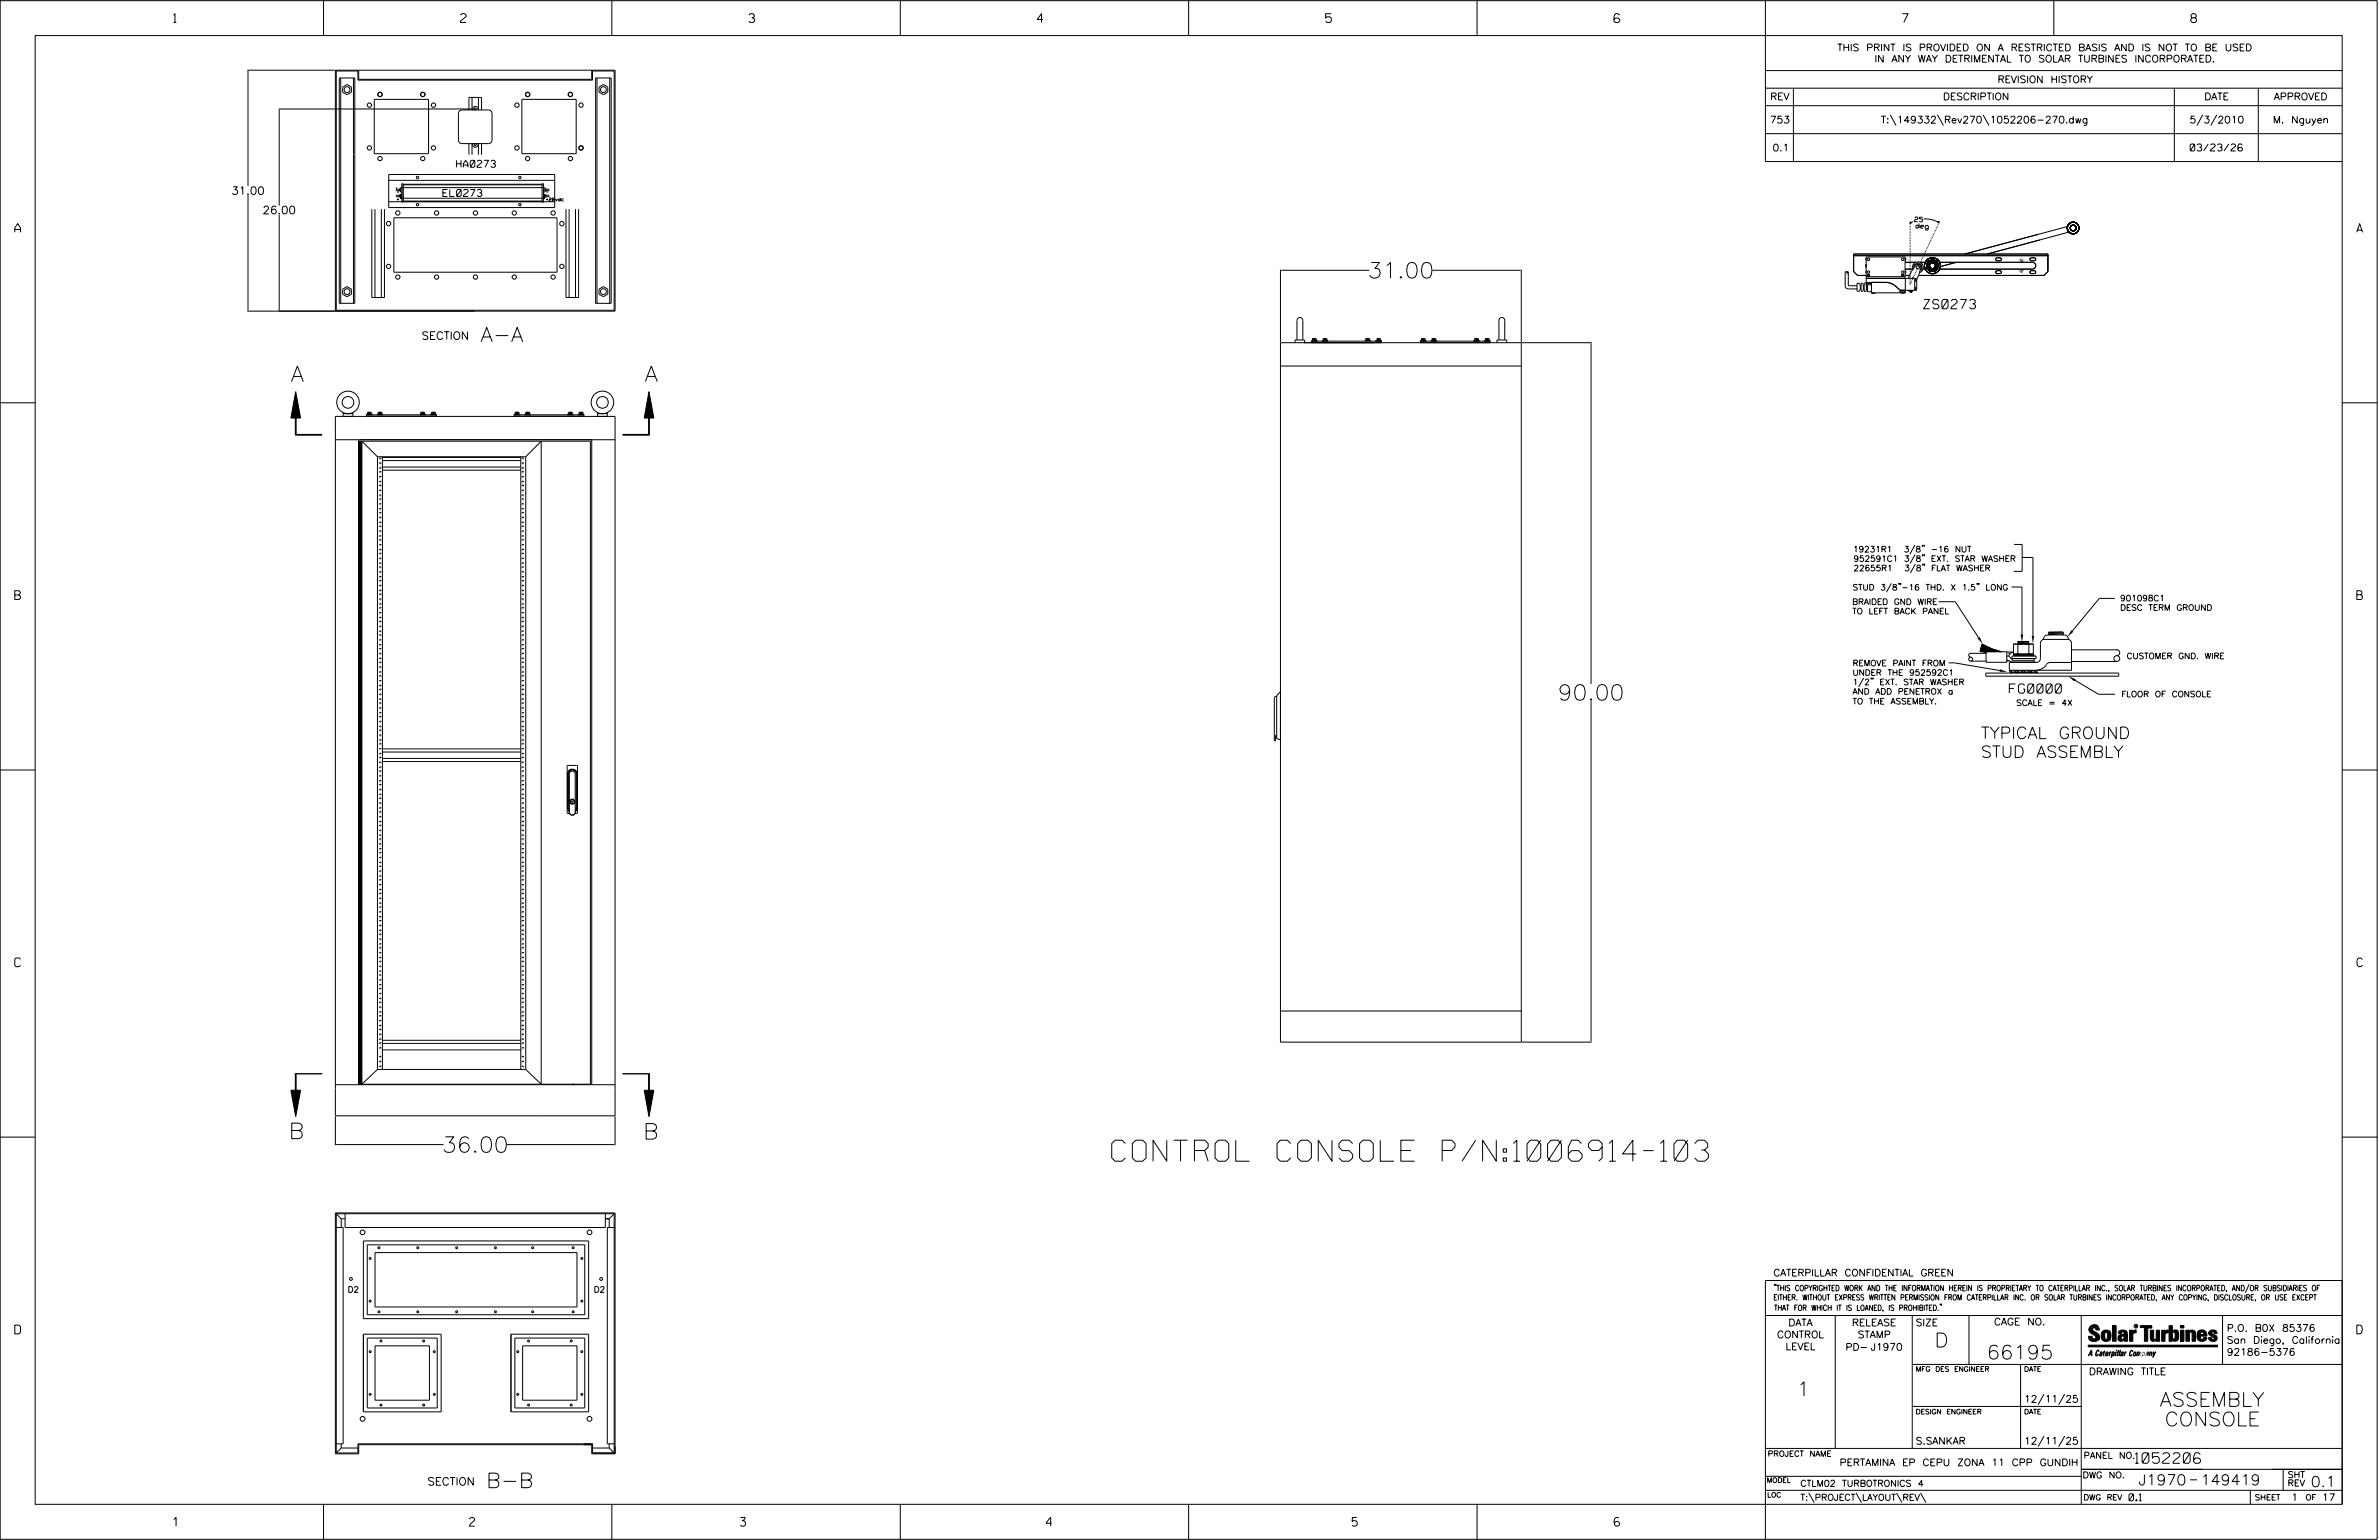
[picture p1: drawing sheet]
<svg xmlns="http://www.w3.org/2000/svg" width="864mm" height="559mm" viewBox="0 0 864 559" stroke-linecap="round" stroke-linejoin="round" font-family="sans-serif">
<defs><g id="words">
<text font-size="7.6" x="403.6" y="421.4">CONTROL CONSOLE P/N:1006914-103</text>
<g font-size="5.6">
<text x="496.4" y="100.9">31.00</text>
<text x="105.5" y="138.5">A</text>
<text x="234" y="138.5">A</text>
<text x="565.5" y="254.1">90.00</text>
<text x="104.8" y="413.2">B</text>
<text x="233.5" y="413.3">B</text>
<text x="160.4" y="418.2">36.00</text>
</g>
<g font-size="5.3">
<text x="174.4" y="124.1">A-A</text>
<text x="176.5" y="539.8">B-B</text>
</g>
<g font-size="5.1">
<text x="702.3" y="488.8">D</text>
<text x="721.2" y="493.2">66195</text>
<text x="652.2" y="506.5">1</text>
<text x="784" y="510.3">ASSEMBLY</text>
<text x="785.8" y="517.4">CONSOLE</text>
</g>
<g font-size="4.2">
<text x="719.1" y="268">TYPICAL GROUND</text>
<text x="719.1" y="274.9">STUD ASSEMBLY</text>
</g>
<g font-size="3.8">
<text x="775.1" y="531">1052206</text>
<text x="776.3" y="538.9">J1970</text>
<text x="798.8" y="538.9">149419</text>
<text x="838.8" y="539.5">0.1</text>
</g>
<g font-size="3.4">
<text x="698.3" y="112.1">ZS0273</text>
<text x="729.4" y="251.5">FG0000</text>
</g>
<g font-size="3.2">
<text x="63" y="8.2">1</text>
<text x="167.2" y="8.2">2</text>
<text x="271.8" y="8.2">3</text>
<text x="376.5" y="8.2">4</text>
<text x="481.2" y="8.2">5</text>
<text x="690.6" y="8.2">7</text>
<text x="795.3" y="8.2">8</text>
<text x="5.4" y="84.3">A</text>
<text x="855.5" y="84.3">A</text>
<text x="5.4" y="217.5">B</text>
<text x="855.6" y="217.5">B</text>
<text x="5.4" y="350.8">C</text>
<text x="855.6" y="350.8">C</text>
<text x="5.4" y="484">D</text>
<text x="855.6" y="484">D</text>
<text x="62.8" y="553.8">1</text>
<text x="170.4" y="553.8">2</text>
<text x="268.8" y="553.8">3</text>
<text x="379.8" y="553.8">4</text>
<text x="490.8" y="553.8">5</text>
<text x="585.9" y="553.8">6</text>
</g>
<g font-size="2.8">
<text x="84" y="70.6">31.00</text>
<text x="95.3" y="77.6">26.00</text>
<text x="153.1" y="123.2">SECTION</text>
<text x="155.2" y="539">SECTION</text>
</g>
<g font-size="2.5">
<text x="666.9" y="18.5">THIS PRINT IS PROVIDED ON A RESTRICTED BASIS AND IS NOT TO BE USED</text>
<text x="680.5" y="22.6">IN ANY WAY DETRIMENTAL TO SOLAR TURBINES INCORPORATED.</text>
<text x="725.1" y="30">REVISION HISTORY</text>
<text x="642.6" y="36.3">REV</text>
<text x="705.3" y="36.3">DESCRIPTION</text>
<text x="800.2" y="36.3">DATE</text>
<text x="825.4" y="36.3">APPROVED</text>
<text x="642.5" y="44.7">753</text>
<text x="682.8" y="44.7">T:\149332\Rev270\1052206-270.dwg</text>
<text x="794.8" y="44.7">5/3/2010</text>
<text x="825.1" y="44.7">M. Nguyen</text>
<text x="643.5" y="54.8">0.1</text>
<text x="795.1" y="54.8">03/23/26</text>
<text x="165.7" y="60.7">HA0273</text>
<text x="160.8" y="71.3">EL0273</text>
<text x="643.8" y="463">CATERPILLAR CONFIDENTIAL GREEN</text>
<text x="645.1" y="485.5">CONTROL</text>
<text x="649.2" y="481.1">DATA</text>
<text x="672.3" y="481.1">RELEASE</text>
<text x="674.4" y="485.5">STAMP</text>
<text x="695.4" y="481.1">SIZE</text>
<text x="723.8" y="480.8">CAGE NO.</text>
<text x="808.4" y="483.1">P.O. B0X 85376</text>
<text x="648.2" y="489.8">LEVEL</text>
<text x="669.9" y="490">PD- J1970</text>
<text x="808.4" y="487.5">San Diego, California</text>
<text x="808.4" y="491.8">92186-5376</text>
<text x="758.3" y="498.9">DRAWING TITLE</text>
<text x="734.8" y="508.9">12/11/25</text>
<text x="695.4" y="524.1">S.SANKAR</text>
<text x="734.8" y="524.1">12/11/25</text>
<text x="667.8" y="531.9">PERTAMINA EP CEPU ZONA 11 CPP GUNDIH</text>
<text x="772.8" y="544.6">0.1</text>
<text x="831.8" y="544.6">1</text>
<text x="842.9" y="544.6">17</text>
</g>
<g font-size="2.3">
<text x="756.4" y="529.2">PANEL NO.</text>
<text x="653.5" y="539.4">CTLM02 TURBOTRONICS 4</text>
<text x="756" y="536.3">DWG NO.</text>
<text x="830.4" y="539.3">REV</text>
<text x="830.4" y="536.2">SHT</text>
<text x="653.5" y="544.5">T:\PROJECT\LAYOUT\REV\</text>
</g>
<g font-size="2.1">
<text x="672.7" y="200.3">19231R1</text>
<text x="672.8" y="203.8">952591C1 3/8&quot; EXT. STAR WASHER</text>
<text x="691.3" y="200.3">3/8&quot; -16 NUT</text>
<text x="672.8" y="207.2">22655R1</text>
<text x="688.7" y="207.2">3/8&quot; FLAT WASHER</text>
<text x="672.5" y="214.2">STUD 3/8&quot;-16 THD. X 1.5&quot; LONG</text>
<text x="672.4" y="219.4">BRAIDED GND WIRE</text>
<text x="769.6" y="221.5">DESC TERM GROUND</text>
<text x="769.6" y="218.1">901098C1</text>
<text x="672.4" y="222.8">TO LEFT BACK PANEL</text>
<text x="772" y="239.1">CUSTOMER GND. WIRE</text>
<text x="672.5" y="241.7">REMOVE PAINT FROM</text>
<text x="672.5" y="245.1">UNDER THE 952592C1</text>
<text x="672.5" y="248.5">1/2&quot; EXT. STAR WASHER</text>
<text x="672.5" y="251.9">AND ADD PENETROX a</text>
<text x="672.5" y="255.5">TO THE ASSEMBLY.</text>
<text x="731.9" y="256.1">SCALE = 4X</text>
<text x="770.1" y="252.9">FLOOR OF CONSOLE</text>
<text x="126.2" y="468.9">D2</text>
<text x="215.5" y="468.9">D2</text>
</g>
<g font-size="2">
<text x="643.8" y="468.4">&quot;THIS COPYRIGHTED WORK AND THE INFORMATION HEREIN IS PROPRIETARY TO CATERPILLAR INC., SOLAR TURBINES INCORPORATED, AND/OR SUBSIDIARIES OF</text>
<text x="643.8" y="471.8">EITHER. WITHOUT EXPRESS WRITTEN PERMISSION FROM CATERPILLAR INC. OR SOLAR TURBINES INCORPORATED, ANY COPYING, DISCLOSURE, OR USE EXCEPT</text>
<text x="644" y="475.6">THAT FOR WHICH IT IS LOANED, IS PROHIBITED.&quot;</text>
<text x="641.7" y="528.5">PROJECT NAME</text>
<text x="756.3" y="544.3">DWG REV</text>
<text x="818.5" y="544.3">SHEET</text>
<text x="836.9" y="544.3">OF</text>
</g>
<g font-size="1.8">
<text x="695.4" y="497.6">MFG DES ENGINEER</text>
<text x="734.8" y="497.6">DATE</text>
<text x="695.4" y="513.1">DESIGN ENGINEER</text>
<text x="734.8" y="513.1">DATE</text>
<text x="641.3" y="538">MODEL</text>
<text x="641.5" y="543.3">LOC</text>
</g>
<g font-size="1.7">
<text x="695" y="80.4" transform="rotate(2 695 80.4)">2</text>
<text x="695.5" y="82.8" transform="rotate(2 695.5 82.8)">d e g</text>
<text x="696.7" y="80.5" transform="rotate(2 696.7 80.5)">5</text>
</g>
<g font-size="1.1">
<text x="144.1" y="70.2">-</text>
<text x="198.3" y="70.2">-</text>
<text x="144.1" y="73">+</text>
<text x="198.2" y="72.9">+28vdc</text>
</g>
<text font-size=".9" x="775.1" y="481.7">R</text>
</g></defs>
<g fill="none" stroke="#000" stroke-width=".36">
<path d="M.1 .2h862.8v558.4h-862.8zM12.8 12.9h837.4v533h-837.4zM117.4 .2v12.7M222.1 .2v12.7M326.8 .2v12.7M431.5 .2v12.7M536.2 .2v12.7M587.9 5.5l-.5-.5h-1l-.5 1v1.7l.5 .4h1l.6-.4v-.6l-.6-.5h-1l-.5 .5M640.9 .2v58.4h209.3M745.6 .2v12.7M89.8 25.5h31.7M90 25.8v41.7"/>
<path d="M101.1 39.5h71.2M101.4 39.8v34.8M122.1 25.8h7.8v3.3h85.2v-3.3h7.9v86.8h-100.9zM123.2 28.3h5.6v81.8h-5.6zM123.7 28.3v81.8M124.4 31.6l1.6-.9 1.6 .9v1.8l-1.6 1-1.6-1zM128.3 28.3v81.8M130.2 25.5v3.3h84.6v-3.3M133.1 28.8v.3M135.9 36.1h19.7v19.7h-19.7zM170.2 39.9v-4.6h4.6v4.6M171.3 35.3v4.6l.6-1.1 .6-.2 .6 .2 .6 1.1v-4.6"/>
<path d="M189.4 36.1h19.8v19.7h-19.8zM211.9 28.8v.3M216.2 28.3h5.7v81.8h-5.7zM216.7 28.3v81.8M217.5 31.6l1.5-.9 1.6 .9v1.8l-1.6 1-1.5-1zM221.3 28.3v81.8M640.9 25.6h209.3M640.9 32h209.3M640.9 38.3h209.3M651 32v26.6M789.3 32v26.6M819.8 32v26.6"/>
<path d="M166.8 40.3l.9-.4h9.6a1.33 1.33 0 0 1 1.3 1.3v9.6l-.4 1-.9 .3h-9.6l-.9-.3-.4-1v-9.6zM170.2 52.1v4M171.3 56.1v-4l.4 .9 .8 .4 .8-.4 .4-.9v4M174.8 52.1v4M640.9 48.5h209.3M686.2 41.7l2.1 3.8M703.3 41.7l2.2 3.8M719.9 41.7l2.1 3.8M799.6 41.7l-2.1 3.8M804.7 41.7l-2.2 3.8M90 70.8v41.8M101.4 77.9v34.7"/>
<path d="M135 75.9v32M136.1 75.9v32M138.4 75.9v32M139.6 75.9v32M141.1 63.3h60.3v12h-60.3zM141.1 73.2h60.3M141.1 65.4h60.3M143 79h59.2v19.8h-59.2zM143.9 68.6h1.1v.6h-1.1zM143.9 70.8h1.1v.6h-1.1zM143.9 67.9v.6M145 68.7l.3-.2-.3 .3"/>
<path d="M145 69l.3 .3M145 69.1l.3 .2M145 71.3l.3 .2-.3-.2M145.3 70.3v1.6h.5M145.3 70.8l-.3 .2M145.3 70.7l-.3 .2M145.8 66.7h.5v6.6h-.5zM145.8 68.1h-.5v1.6h.5M145.8 71.9h51.5M145.8 68.1h51.5M146.3 73.2h50.5M146.3 73h50.5"/>
<path d="M146.3 66.9h50.5M146.3 67.1h50.5M196.8 66.7h.5v6.6h-.5zM197.3 68.1h.5v1.6h-.5M197.8 70.3v1.6h-.5M197.8 68.5l.4 .3M197.8 70.7l.4 .3M198.2 68.6h1v.6h-1zM198.2 70.8h1v.6h-1zM198.2 69.1l-.4 .2M198.2 69l-.4 .3M198.2 71.3l-.4 .2 .4-.2"/>
<path d="M205.5 75.9v32M206.6 75.9v32M208.9 75.9v32M210 75.9v32M698.2 79.4a10.2 10.2 0 0 1 5.7 1.4M464.8 97.9v26.2M465.1 98.1h31.9M520 98.1h32M552.2 97.9v26.2M670.3 98.7l.1 .2M670.3 98.8l-.1-.2-.4 .1v5l.2 .7 .9 .4h3.3M670.9 98.8l.1 4.8 3.1 .1"/>
<path d="M672.9 92.8h70.5M677.4 95.8v1.2M677.4 98.4v.7M677.4 93.7v.7M677.4 99.9h-3.1l-1.4-1.4v-6.3h70.5v6.3l-1.4 1.4h-45.5M678 99.9h.6M678 99.7h.6M678.1 100h.3M690.4 99.9h.6M690.4 99.7h.6M690.5 100h.3M691.6 99.9h1.6"/>
<path d="M691.6 95.2h3.8M691.6 93.6l.3 .5-.3 .5M691.6 98.2l.3 .5-.3 .5M691.6 97.6h2.7M693.4 80.3v.3M693.4 80.9v.3M693.4 81.5v.2M693.4 82v.3M693.4 82.6v.3M693.4 83.1v.3M693.4 83.7v.3M693.4 84.3v.3"/>
<path d="M693.4 84.8v.3M693.4 85.4v.3M693.4 86v.3M693.4 86.5v.3M693.4 87.1v.3M693.4 87.7v.2M693.4 88.2v.3M693.4 88.8v.3M693.4 89.4v.2M693.4 89.9v.3M693.4 90.5v.3M693.4 91.1v.2"/>
<path d="M693.4 91.6v.3M693.4 92.2v.3M693.4 92.7v.3M693.4 93.3v.3M693.4 93.9v.3M693.4 94.4v.3M693.4 95v.3M693.4 95.6v.2M693.4 96.1v.3M693.4 96.7v.3M693.4 97.3v.2M693.4 97.8v.3"/>
<path d="M693.4 98.4v.3M693.4 99v.2M693.4 99.5v.3M693.5 80.6l.3 .4-.5 .1zM694.4 97.8a1.99 1.99 0 0 1 1.1-2.6 1.99 1.99 0 0 1 2.6 1.2 1.99 1.99 0 0 1-1.3 2.5M694.5 80.4l-1.2 .6M695 96.4h.1M695 99.8l-.1 .2M695.2 99.3l-.1 .3M695.5 96.3l-.4-.5-.2 .3-.2 .9h.2M695.5 98.8l-.2 .2M695.7 98.3l-.1 .2"/>
<path d="M695.9 97.8l-.1 .2M696.1 95.6h.1M696.2 97.3l-.1 .2M696.4 96.7l-.1 .3M696.5 96l.2-.5-.6-.1-.7 .2 .3 .5M696.5 99.9l.7-2.6a1.07 1.07 0 0 0-.6-1.2 1.07 1.07 0 0 0-1.3 .3l-1.5 2.2-1.1 2.4M696.5 99.9l-.7 1.5M696.7 96.2l-.2 .3M696.8 96.1l.2-.5 .5 .5 .3 .6h-.6M696.9 95.7l-.1 .3M696.9 98.3v.1M697 95.2h1.9"/>
<path d="M697.1 95.2l-.1 .3M697.3 97h.5v.3l-.5 .9-.2-.3M697.4 96.2h.1M697.4 94.7l-.1 .3M697.6 97.6h.1M697.6 94.2l-.1 .2M697.9 93.7l-.2 .2M698.1 93.2l-.1 .2M698.1 97.6h.8M698.3 92.7l-.1 .2M698.6 92.1l-.1 .3M698.8 91.7l-.1 .2"/>
<path d="M699.1 91.1l-.2 .3M699.3 90.6l-.1 .3M699.6 90.1l-.2 .2M699.8 89.6l-.1 .3M699.8 96.7l.1 .2M699.8 96.1v.3M699.9 96.4v.3M700 89.1l-.1 .3M700 97.2l.2 .2M700 95.6l-.1 .2M700 96.9l.1 .3M700 95.9l-.1 .2"/>
<path d="M700.3 88.6l-.1 .2M700.3 97.4l.2 .2M700.3 95.4l-.2 .2M700.4 97.6l.2 .2M700.4 95.2l-.2 .2M700.4 94.6a2.12 2.12 0 0 0-.9 2.4 2.12 2.12 0 0 0 2 1.5M700.4 94.6l.1 .4a1.71 1.71 0 0 0-.6 1.9 1.71 1.71 0 0 0 1.5 1.2l.1 .4M700.5 88.1l-.1 .2M700.7 97.8l.3 .1M700.7 95l-.2 .2M700.8 87.6l-.2 .2M700.8 98h.3"/>
<path d="M700.8 94.9l-.2 .1M701 87l-.1 .3M701.2 98h.3M701.2 94.9h-.2M701.2 86.5l-.1 .3M701.4 98.1h.2M701.4 94.7l-.3 .1M701.5 86l-.1 .3M701.5 94.3l-1.1 .3M701.5 94.3l.1 .4M701.5 94.3a2.12 2.12 0 0 1 2 1.6 2.12 2.12 0 0 1-.9 2.3M701.5 94.8l.3 .1"/>
<path d="M701.6 94.7a1.71 1.71 0 0 1 1.5 1.3 1.71 1.71 0 0 1-.6 1.8M701.6 94.7l.3 .1M701.7 85.5l-.1 .3M702 85l-.2 .3M702 94.9l.3 .1M702 97.9l-.2 .1M702.2 98h-.3M702.2 94.9l.2 .1M702.2 84.5l-.1 .2M702.4 84l-.1 .2M702.5 97.8l.1 .4M702.5 97.6l-.2 .2"/>
<path d="M702.5 95.2l.2 .2M702.6 98.2l-1.1 .3M702.6 97.6l-.2 .2M702.6 95.2l.2 .2M702.7 83.5l-.1 .2M702.9 95.6l.1 .3M702.9 97.2l-.2 .2M702.9 83l-.1 .2M703 95.6l.1 .2M703 97.2l-.2 .2M703.1 96.7l-.1 .2M703.1 96.1v.3"/>
<path d="M703.2 96.7l-.1 .2M703.2 96.1v.3M703.2 82.4l-.2 .3M703.4 80.7l.5 .1M703.4 82l-.1 .2M703.5 80.4l-.1 .3M703.6 80.4l.3 .4M703.6 81.4l-.1 .3M703.9 80.9l-.1 .3M704.1 95.2h33.7a1.23 1.23 0 0 1 1.2 1.2 1.23 1.23 0 0 1-1.2 1.2h-33.7M704.1 80.3l-.1 .4M710.2 95.2l-5.8 1.5"/>
<path d="M713.2 92.2l37.1-9.9 .5 2-29.4 7.9M724.5 93.8l.5-.2h1l.5 .5-.2 .4-1.3 .1-.5-.3zM724.5 98.5l.5-.3h1l.5 .5-.2 .5-1.3 .1-.5-.3zM733.2 98.3l.1 .3M733.2 94.5l.1 .3M733.5 98.8h.3M733.5 97.8l-.2 .2M733.5 95l.3 .1M733.5 94.1l-.2 .1M733.7 98.5h.3M733.7 98.1l-.2 .2M733.7 94.8h.3"/>
<path d="M733.7 94.3l-.2 .2M733.8 97.8h.3M733.8 94l.3 .1M734 98.1l.1 .2M734 94.3l.1 .2M734.3 98.6l-.2 .2M734.3 94.8l-.2 .2M734.3 98l.1 .3M734.3 94.2l.1 .3M737.1 98.3h1.6l.2 .7-.4 .3-1.4-.1-.2-.5zM737.1 93.6h1.6l.2 .7-.4 .3-1.4-.1-.2-.4zM121.7 112.9v-87.4h101.6v87.4h-133.5"/>
<path d="M124.4 104.9l1.6-.9 1.6 .9v1.9l-1.6 .9-1.6-.9zM135 107.9h4.6M205.5 107.9h4.5M217.5 104.9l1.5-.9 1.6 .9v1.9l-1.6 .9-1.5-.9zM545.2 115.2h.1M675.3 103.5v1.5M675.6 103.5v1.5M676.4 103.5v1.5M676.7 103.5v1.5M677.1 105.8h.1M677.1 102.7h.1M677.1 102.7l-.5 .8-.5-.7h-.4l-.3 .7-.3-.6-1-.1v2.9h.9l.4-.7 .3 .7h.4l.5-.7 .5 .8"/>
<path d="M677.1 102.7l.4 .8 .3-.1M677.1 105.8l.6-.8 .2 .8M677.4 101h18.4v4.3h-6.1M677.4 103.2v-.3h1.7v.3M677.4 100.4h14.2M677.5 103.3l.3 .1M677.5 103.5v1.5M677.6 102.7v.2M677.8 103.5v1.5M677.9 100.4v-.8h.7v.8M677.9 103.4v2.4M677.9 100.3h.7"/>
<path d="M677.9 100.1h.7M677.9 105.8h1.5M678.1 100.2h.3M678.4 102.7l-.4 .2M678.4 102.7l-.3 .2M679 102.7v.2M679.1 103.3l-.7 .1-.2-.3v.3h-.4M679.3 106.3l.3 .1M679.4 102.5l5.8 .1 2.7 1M679.4 106.3l.2 .1M680.8 106.3l-1.2 .1M687.9 103.7l1.8 1.6"/>
<path d="M687.9 103.6l-2.6-1.1-6-.1 .1 3.9M687.9 103.6l2 1.7M689.7 105.3v1M689.9 105.9h.1M689.9 105.9v-.3h1.7v.3M689.9 105.9h1.6M690 105.3v.3M690.3 100.4v-.8h.8v.8M690.4 100.3h.6M690.4 100.1h.6M690.5 100.2h.3M690.8 105.3l-.3 .3"/>
<path d="M691.4 105.3v.3M691.4 106.3h-1.3M691.6 105.9h-.1M691.6 101v-7.8h-14.2v9.5h1.9M691.7 101v5.3h-12.4M692.5 105.3l.7 .4M693.2 105.7l.8 .3M693.4 100.1v.3M693.4 100.6v.3M693.4 101.2v.3M693.4 101.8v.3M693.4 102.3v.3"/>
<path d="M693.5 105.3l.7 .4M693.5 102.9l-.1 .3v-.3M693.7 105.3l.5 .3M693.8 102.3l-.1 .3M693.8 105.3l.4 .3M693.9 105.3l.4 .1-.2-.1M694 101.8l-.1 .3M694.1 105.8l-.8-.4 .7 .5M694.2 105.7l-.8-.4-.2 .5M694.2 105.3l-.2 .7-.8-.3M694.3 101.3l-.2 .3M694.5 101l-.2-.3-.1 .3"/>
<path d="M694.5 100.8l-.1 .3M694.7 100.3l-.1 .3M695 101v4.3M695.4 101v1.2h.4M695.8 104.2h-.4v1.1M464.8 124.4h87.4v253.7h-87.4zM464.8 132.8h87.4M470.1 124.4v-1h3.5v1M470.8 123.4v-7.2a1.06 1.06 0 0 1 1.1-1 1.06 1.06 0 0 1 1 1v7.2M476.1 123.8h25.4M476.4 122.9h.1M476.4 123.3l1.4 .1z"/>
<path d="M476.7 122.9h.9M477.1 122.9h-.7v.7M477.1 122.9h.7v.7M477.1 122.9v.4M477.2 123.4l-.2 .2 .3-.2M478.2 123.8l-2.1-.2v.8M480 123.8h2.1M480.3 123.3l1.4 .1zM480.3 122.9h.1M480.6 122.9h.8M481 122.9h-.7v.7M481 122.9h.7v.7"/>
<path d="M481 122.9v.4M481.2 123.4l-.4 .2M495.5 123.8h2.1M495.8 123.3h1.4zM495.8 122.9h.1M496.1 122.9h.8M496.5 122.9h.7v.7M496.5 122.9h-.7v.7M496.5 122.9v.4M496.6 123.4l-.3 .2M499.4 123.8l2.1-.2v.8M499.7 122.9h.7"/>
<path d="M499.7 123.3l1.4 .1zM500 122.9h.8M500.4 122.9h.7v.7M500.4 122.9v.4M500.5 123.4l-.3 .2M515.6 123.8h25.3M515.9 122.9h.1M515.9 123.3l1.4 .1zM515.9 122.9h.7M515.9 122.9v.7M516.2 122.9h.8M516.6 122.9h.7v.7"/>
<path d="M516.6 122.9v.4M516.7 123.4l-.3 .2M517.7 123.8l-2.1-.2v.8M519.5 123.8h2.1M519.8 122.9h.1M519.8 122.9v.7M519.8 123.3l1.4 .1zM519.8 122.9h.7M520.1 122.9h.8M520.5 122.9h.7v.7M520.5 122.9v.4M520.6 123.4l-.3 .2"/>
<path d="M535 123.8h2.1M535.3 123.3h1.4zM535.3 122.9h.1M535.3 122.9h.7M535.3 122.9v.7M535.6 122.9h.8M536 122.9h.7v.7M536 122.9v.4M536.1 123.4l-.3 .2M538.8 123.8l2.1-.2v.8M539.2 122.9h.7M539.2 122.9h.1"/>
<path d="M539.2 122.9v.7M539.2 123.3h1.4zM539.5 122.9h.8M539.9 122.9h.7v.7M539.9 122.9v.4M540 123.4l-.3 .2M540 123.4l-.2 .2M543.4 124.4v-1h3.5v1M544.1 123.4v-7.2a1.06 1.06 0 0 1 1.1-1 1.06 1.06 0 0 1 1 1v7.2M545.2 123.4h.1M552.4 124.4h25.4M577.6 124.6v123.6"/>
<path d="M.1 146.2h12.7M107.2 151.7v6.2h9.6v-.3h-9.3v-5.9M107.2 157.8h9.6M107.4 142.1l1.7 9.6h-3.5zM107.4 151.7v6.2M121.7 151.1h101.6v253.8h-101.6zM121.7 159.6h101.6M124.6 149.7v1.4M124.6 150.1h3.5M128.1 149.7v1.4M130.2 159.6v234M133 150.5h25.4"/>
<path d="M133 151h25.4M133.4 149.7h.1M133.4 150.1h1.4zM133.4 149.6h.7M133.4 149.6v.7M133.7 149.6h.8M134.1 149.6h.7v.7M134.1 149.6v.5M134.2 150.1l-.3 .2M135.1 150.5v-.2h-2.1v.8M136.9 150.5v-.2h2.1v.2M137.3 149.7h.1"/>
<path d="M137.3 150.1h1.4zM137.5 149.6h.9M138 149.6h-.7v.7M138 149.6h.7v.7M138 149.6v.5M138 150.1l-.2 .2M152.4 150.5v-.2h2.1v.2M152.8 149.6h.1M152.8 149.6h.7M152.8 149.6v.7M152.8 150.1h1.4zM153.1 149.6h.8"/>
<path d="M153.5 149.6h.7v.7M153.5 149.6v.5M153.6 150.1l-.3 .2M156.3 150.5v-.2h2.1v.8M156.6 149.6h.7M156.6 150.1h1.4zM156.6 149.6h.1M156.6 149.6v.7M157 149.6h.8M157.3 149.6h.7v.7M157.3 149.6v.5M157.4 150.1l-.2 .2 .3-.2"/>
<path d="M186.6 150.5h25.4M186.6 151h25.4M187 150.1h1.4zM187.3 149.6h.8M187.5 150.1l.3 .2-.2-.2M187.7 149.6h-.7v.7M187.7 149.6h.7M187.7 149.6v.5M188.4 149.7h.1M188.4 149.6v.7M188.7 150.5v-.2h-2.1v.8M190.5 150.5v-.2h2.1v.2"/>
<path d="M190.8 150.1h1.5zM191.1 149.6h.8M191.4 150.1l.3 .2M191.6 149.6h.7v.7M191.6 149.6h-.8l.1 .7M191.6 149.6v.5M192.2 149.6h.1M206 150.5v-.2h2.1v.2M206.3 150.1h1.5zM206.7 149.6h.8M206.9 150.1l.3 .2M207 150.1l.3 .2"/>
<path d="M207 149.6h.8M207 149.6h-.7v.7M207 149.6v.5M207.8 149.6v.7M207.8 149.7h.1M209.9 150.5v-.2h2.1v.8M210.2 150.1h1.4zM210.5 149.6h.8M210.8 150.1l.3 .2M210.9 149.6h-.7v.7M210.9 149.6h.7M210.9 149.6v.5"/>
<path d="M211.6 149.7h.1M211.6 149.6v.7M214.8 159.6v234M216.9 150.1h3.6M216.9 149.7v1.4M220.5 149.7v1.4M226.1 157.8h9.6M235.4 151.7v5.9h-9.3v.3h9.6v-6.2M235.6 142.1l1.7 9.6h-3.4zM235.6 151.7v6.2M850.2 146.2h12.7M130.2 160.1h84.1v233.3h-84.1"/>
<path d="M137 165.7l-5.6-5.6v233.3l5.6-5.3M137 165.7v222.4M137 165.7h53.9M138.1 173.4h.1M138.1 175.2h.1M138.1 171.6h.1M138.1 170.2h.1M138.1 168.5h.1M138.1 166.7h.1M138.1 176.5v.1M138.1 178.3h.1M138.3 179.8l-.3-.2-.2 .3"/>
<path d="M138.3 173.1l-.3-.2-.2 .3M138.3 176.3l-.3-.3-.2 .4M138.3 178l-.3-.2-.2 .4M138.3 174.9l-.3-.3-.2 .4M138.3 171.4l-.3-.3-.2 .4M138.3 170l-.3-.3-.2 .4M138.3 168.2l-.3-.3-.2 .4M138.3 166.4l-.3-.2-.2 .3M138.8 165.7v222.4M138.8 166h50.3M138.8 170.6h50.3M138.8 167.1h50.3"/>
<path d="M138.8 169.5h50.3M189.1 165.7v222.4M189.8 173.4h.1M189.8 175.2h.1M189.8 171.6h.1M189.8 170.2h.1M189.8 168.5h.1M189.8 166.7h.1M189.9 176.5l-.1 .1M189.9 178.3h-.1M190.1 179.8l-.4-.2-.1 .3M190.1 173.1l-.4-.2-.1 .3"/>
<path d="M190.1 176.3l-.4-.3-.1 .4M190.1 178l-.4-.2-.1 .4M190.1 174.9l-.4-.3-.1 .4M190.1 171.4l-.4-.3-.1 .4M190.1 170l-.4-.3-.1 .4M190.1 168.2l-.4-.3-.1 .4M190.1 166.4l-.4-.2-.1 .3M190.9 165.7v222.4M190.9 165.7l5.6-5.6v233.3l-5.6-5.3M138.1 199.8h.1M138.1 198h.1M138.1 191.3h.1"/>
<path d="M138.1 193.1h.1M138.1 194.9h.1M138.1 196.3h.1M138.1 188.2h.1M138.1 189.9h.1M138.1 185h.1M138.1 186.4h.1M138.1 180.1h.1M138.1 181.5h.1M138.1 183.2v.1M138.3 199.6l-.3-.3-.2 .4M138.3 197.8l-.3-.2-.2 .3"/>
<path d="M138.3 191.1l-.3-.2-.2 .3M138.3 192.9l-.3-.3-.2 .4M138.3 194.6l-.3-.2-.2 .3M138.3 196l-.3-.2-.2 .3M138.3 184.7l-.3-.2-.2 .4M138.3 186.2l-.3-.3-.2 .4M138.3 187.9l-.3-.2-.2 .3M138.3 189.7l-.3-.3-.2 .4M138.3 181.2l-.3-.2-.2 .3M138.3 183l-.3-.3-.2 .4M189.8 199.8h.1M189.8 198h.1"/>
<path d="M189.8 191.3h.1M189.8 193.1h.1M189.8 196.3h.1M189.8 194.9h.1M189.8 188.2h.1M189.8 189.9h.1M189.9 185h-.1M189.9 186.4h-.1M189.9 180.1h-.1M189.9 181.5h-.1M189.9 183.2l-.1 .1M190.1 199.6l-.4-.3-.1 .4"/>
<path d="M190.1 197.8l-.4-.2-.1 .3M190.1 191.1l-.4-.2-.1 .3M190.1 192.9l-.4-.3-.1 .4M190.1 196l-.4-.2-.1 .3M190.1 194.6l-.4-.2-.1 .3M190.1 184.7l-.4-.2-.1 .4M190.1 186.2l-.4-.3-.1 .4M190.1 187.9l-.4-.2-.1 .3M190.1 189.7l-.4-.3-.1 .4M190.1 181.2l-.4-.2-.1 .3M190.1 183l-.4-.3-.1 .4M695.1 197.8l-1.8 3.2"/>
<path d="M697.9 197.9l-.1 .5M698.5 197.9l-.1 .5M731.1 197.6h3v9.7h-3.1M138.1 216h.1M138.1 212.9h.1M138.1 214.6h.1M138.1 211.1h.1M138.1 209.7h.1M138.1 206.2h.1M138.1 204.8h.1M138.1 207.9h.1M138.1 203h.1"/>
<path d="M138.1 201.2h.1M138.1 217.8h.1M138.1 219.5v.1M138.3 215.8l-.3-.3-.2 .4M138.3 217.6l-.3-.3-.2 .3M138.3 219.3l-.3-.3-.2 .4M138.3 212.6l-.3-.3-.2 .4M138.3 214.4l-.3-.3-.2 .4M138.3 210.9l-.3-.3-.2 .4M138.3 209.4l-.3-.2-.2 .4M138.3 205.9l-.3-.2-.2 .3M138.3 204.5l-.3-.2-.2 .3"/>
<path d="M138.3 207.7l-.3-.3-.2 .4M138.3 202.7l-.3-.2-.2 .3M138.3 201l-.3-.3-.2 .4M189.8 216h.1M189.8 212.9h.1M189.8 214.6h.1M189.8 211.1h.1M189.8 209.7h.1M189.8 206.2h.1M189.8 204.8h.1M189.8 207.9h.1M189.8 203h.1"/>
<path d="M189.8 201.2h.1M189.9 217.8h-.1M189.9 219.5l-.1 .1M190.1 215.8l-.4-.3-.1 .4M190.1 217.6l-.4-.3-.1 .3M190.1 219.3l-.4-.3-.1 .4M190.1 212.6l-.4-.3-.1 .4M190.1 214.4l-.4-.3-.1 .4M190.1 210.9l-.4-.3-.1 .4M190.1 209.4l-.4-.2-.1 .4M190.1 205.9l-.4-.2-.1 .3M190.1 204.5l-.4-.2-.1 .3"/>
<path d="M190.1 207.7l-.4-.3-.1 .4M190.1 202.7l-.4-.2-.1 .3M190.1 201l-.4-.3-.1 .4M686.6 211.7l-1.8 3.2M689.4 211.7h-.2h.2l-.2 .6M690 211.7h-.2h.2l-.2 .6M695.2 201.2l-1.8 3.3M695.3 204.7l-1.8 3.2M698 201.3h-.2h.2l-.2 .6M698.1 204.8h-.2h.2l-.2 .5M698.6 201.3l-.2 .6M698.7 204.8h-.2h.2l-.2 .5"/>
<path d="M700.3 217.2h.1M703.8 218.3h6l8.4 13M717.8 211.7h-.2h.2l-.2 .6M718.4 211.7h-.2h.2l-.2 .6M730.2 213h3.8v17.2M734.1 202.3h3.9v28.4M767.7 217.1h-5.6l-9.8 11.9M138.1 237.5h.1M138.1 239.3h.1M138.1 235.8h.1M138.1 234.4h.1M138.1 229.4h.1"/>
<path d="M138.1 230.8h.1M138.1 232.6h.1M138.1 224.5h.1M138.1 225.9h.1M138.1 227.6v.1M138.1 222.7h.1M138.1 220.9v.1M138.3 237.3l-.3-.3-.2 .4M138.3 239l-.3-.2-.2 .3M138.3 235.5l-.3-.2-.2 .3M138.3 224.2l-.3-.2-.2 .3M138.3 225.6l-.3-.2-.2 .3"/>
<path d="M138.3 234.1l-.3-.2-.2 .3M138.3 227.4l-.3-.2-.2 .3M138.3 229.2l-.3-.3-.2 .4M138.3 230.6l-.3-.3-.2 .4M138.3 232.3l-.3-.2-.2 .3M138.3 222.5l-.3-.3-.2 .4M138.3 220.7l-.3-.2-.2 .3M189.8 237.5h.1M189.8 239.3h.1M189.8 235.8h.1M189.8 234.4h.1M189.8 230.8h.1"/>
<path d="M189.8 229.4h.1M189.8 232.6h.1M189.9 224.5h-.1M189.9 225.9h-.1M189.9 227.6l-.1 .1M189.9 222.7h-.1M189.9 220.9l-.1 .1M190.1 237.3l-.4-.3-.1 .4M190.1 239l-.4-.2-.1 .3M190.1 235.5l-.4-.2-.1 .3M190.1 224.2l-.4-.2-.1 .3M190.1 225.6l-.4-.2-.1 .3"/>
<path d="M190.1 234.1l-.4-.2-.1 .3M190.1 227.4l-.4-.2-.1 .3M190.1 230.6l-.4-.3-.1 .4M190.1 229.2l-.4-.3-.1 .4M190.1 232.3l-.4-.2-.1 .3M190.1 222.5l-.4-.3-.1 .4M190.1 220.7l-.4-.2-.1 .3M715.4 239.9h5.6M715.4 237.1h5.6M715.5 237.1a.71 .71 0 0 0-.8 .6 .71 .71 0 0 0 .7 .8M718.8 236.2l2.9 .3M718.9 236l5.1 .5"/>
<path d="M718.9 235.9l2.1 1M718.9 235.7l2.1 .9-2.3-.2 .8-2.7 5.8 2.8M718.9 235.8l7.5 .7M719 235.5l6.7 .7M719 235.4l2.1 1.1M719 235.3l5.4 .5M719.1 235.2l2.6 1.3M719.1 235.1l4.2 .4M719.1 234.9l3.6 .3M719.2 234.8l3.5 1.7M719.2 234.7l2.9 .3M719.2 234.6l4 1.9"/>
<path d="M719.3 234.4l4.5 2.1M719.3 234.1l5 2.4M719.3 234.2l1.6 .2M719.5 233.8h.2M720.3 234.1l-.9-.2 5.4 2.6M721 236.5h7.5v3.8h-7.5zM721.5 234.7l-2.2-.3 7.4 2.1M723.2 235.5l-4.1-.5 3.1 1.5M728.5 238.1h.7l1.5 1.6h7.7M728.5 239.7l2.2 .6M728.5 239.4l.8 .4M729 236.6h1.9"/>
<path d="M729.2 236.6h-.7M729.3 237.2h.1M730.4 239v-.9h8.7v.9h-9.1M730.9 236.6l-1.2 .6-.4 .8M731 237.3l1.5-.2 5.5 .2M731 233.7l1.5 .2 5.5-.2M731.2 237.5h1.2M731.3 237.9h1.3M731.6 237.5l-.4 .6M732.3 237.7l.5 .4M732.4 232.9h.1M732.4 232.9l4.1-.1-.3 .2"/>
<path d="M732.4 233.6l.1 3.7M732.4 232.9l.4 .3M732.8 237.5h1.5M732.8 233.2l-.4 .4M733 237.9h1.5M733 237.8l-.5-.5-.3 .6M733.2 237.5l-.3 .6M734.4 232.8l-2 .1M734.7 237.5h1.4M734.9 237.9h1.5M734.9 237.8l-.5-.5-.3 .6M735.1 237.5l-.4 .6-.5-.4"/>
<path d="M736.1 237.7l.4 .4M736.2 233l-3.4 .2M736.2 233l.4 .4M736.5 233.7v3.6M736.5 237.5h1.4M736.6 233.4l-4.2 .2M736.6 233.4l-.4 .3M736.7 237.9h1.4M736.8 237.8l-.5-.5-.4 .6M736.9 237.5l-.3 .6M737.8 237.7l.5 .4M738 237.3l.4 .8"/>
<path d="M738 237.3l-.3 .6M738.1 237.3h-7.2l.5 .5M738.1 237.3v-3.6h-7.2v4.1l.3 .3M738.4 237.9h.1M738.4 239v1.3M741.6 232h9.5M743.5 229.6l.4 .3M743.5 230.2l.2 .2M743.9 229.9l-.4 .3M748.8 229.3l-5.3 .3M748.8 230l-5.3 .3M748.8 229.3l.4 .4"/>
<path d="M748.8 230l.4 .4M748.8 229.3h-5l-.3 .3M749.2 229.7l-5.3 .2M749.2 229.7l-.4 .3M752 235.8h16.6M768.2 235.8a1.07 1.07 0 0 1 1.3 1 1.07 1.07 0 0 1-1.2 1.1M138.1 250.6h.1M138.1 252.3h.1M138.1 254.1h.1M138.1 255.5h.1M138.1 247.4h.1M138.1 249.2h.1"/>
<path d="M138.1 245.6h.1M138.1 242.5h.1M138.1 244.2h.1M138.1 240.7h.1M138.1 257.2v.1M138.1 259h.1M138.3 257l-.3-.2-.2 .3M138.3 258.8l-.3-.3-.2 .4M138.3 250.3l-.3-.3-.2 .4M138.3 252.1l-.3-.3-.2 .4M138.3 253.9l-.3-.3-.2 .4M138.3 255.3l-.3-.3-.2 .4"/>
<path d="M138.3 247.2l-.3-.3-.2 .4M138.3 248.9l-.3-.3-.2 .4M138.3 245.4l-.3-.3-.2 .4M138.3 242.2l-.3-.2-.2 .3M138.3 244l-.3-.3-.2 .4M138.3 240.5l-.3-.3-.2 .4M189.8 250.6h.1M189.8 254.1h.1M189.8 252.3h.1M189.8 255.5h.1M189.8 247.4h.1M189.8 249.2h.1"/>
<path d="M189.8 245.6h.1M189.8 244.2h.1M189.8 242.5h.1M189.8 240.7h.1M189.9 257.2l-.1 .1M189.9 259h-.1M190.1 257l-.4-.2-.1 .3M190.1 258.8l-.4-.3-.1 .4M190.1 250.3l-.4-.3-.1 .4M190.1 253.9l-.4-.3-.1 .4M190.1 252.1l-.4-.3-.1 .4M190.1 255.3l-.4-.3-.1 .4"/>
<path d="M190.1 247.2l-.4-.3-.1 .4M190.1 248.9l-.4-.3-.1 .4M190.1 245.4l-.4-.3-.1 .4M190.1 244l-.4-.3-.1 .4M190.1 242.2l-.4-.2-.1 .3M190.1 240.5l-.4-.3-.1 .4M463.4 252.6l-.8 .3v15.9h.4l.2-2.1M464.8 251l-1.4 1.4v15.5l1.4 .6M577.6 254.3v123.6M676.5 246l-1.8 3.2M679.3 246.1l-.1 .5M679.9 246.1l-.1 .5"/>
<path d="M707.4 240.5h2.1l16.4 2.8M720.9 244.2h48.2v1.2h-48.2zM729.4 240.3h9.9a1.45 1.45 0 0 0 1.4-1.4v-5.5l.2-.7 .6-.6a2.33 2.33 0 0 1 1.8-1.7h6.1a2.2 2.2 0 0 1 1.7 1.7l.7 .6 .2 .7v9.8h-22.6zM729.8 243.5h1.9M730 244h1.9M730.4 243.5l-.5 .7-.4-.3v-.7l.6 .6M732.1 243.5h2.1M732.4 244h2M732.5 243.8l-.7-.6-.5 .8M732.7 243.5l-.4 .7-.7-.6M734.6 243.5h2M734.9 244h1.9"/>
<path d="M735 243.8l-.7-.6-.5 .8M735.2 243.5l-.5 .7-.6-.6M737 243.5h1.9M737.3 244h1.9M737.4 243.8l-.7-.6-.5 .8M737.6 243.5l-.4 .7-.7-.6M738.5 244l.5-.8 .5 .4v.6M738.8 243.6l.7 .6M739.5 244h.1M739.5 244.2h.1M752 240.4l-8.6 .2a5.4 5.4 0 0 1-4.1 2.6M752 240h16.6"/>
<path d="M753.3 246.8l8.5 5.1h6M.1 279.4h12.7M138.1 278.8h.1M138.1 277h.1M138.1 270.3h.1M138.1 272.1h.1M138.1 273.8h.1M138.1 275.2h.1M138.1 268.9h.1M138.1 263.9v.1M138.1 265.4h.1M138.1 267.1v.1"/>
<path d="M138.1 260.4v.1M138.1 262.2h.1M138.3 278.5l-.3-.2-.2 .3M138.3 279.9l-.3-.2-.2 .3M138.3 276.8l-.3-.3-.2 .4M138.3 270.1l-.3-.3-.2 .4M138.3 271.8l-.3-.2-.2 .3M138.3 273.6l-.3-.3-.2 .4M138.3 275l-.3-.3-.2 .4M138.3 268.6l-.3-.2-.2 .3M138.3 263.7l-.3-.2-.2 .3M138.3 265.1l-.3-.2-.2 .3"/>
<path d="M138.3 266.9l-.3-.3-.2 .4M138.3 260.2l-.3-.3-.2 .4M138.3 261.9l-.3-.2-.2 .3M138.8 271.7h50.3M138.8 272.9h50.3M138.8 275.2h50.3M138.8 276.3h50.3M189.8 278.8h.1M189.8 277h.1M189.8 270.3h.1M189.8 272.1h.1M189.8 273.8h.1"/>
<path d="M189.8 275.2h.1M189.9 268.9h-.1M189.9 263.9l-.1 .1M189.9 267.1l-.1 .1M189.9 265.4h-.1M189.9 260.4l-.1 .1M189.9 262.2h-.1M190.1 278.5l-.4-.2-.1 .3M190.1 279.9l-.4-.2-.1 .3M190.1 276.8l-.4-.3-.1 .4M190.1 270.1l-.4-.3-.1 .4M190.1 271.8l-.4-.2-.1 .3"/>
<path d="M190.1 273.6l-.4-.3-.1 .4M190.1 275l-.4-.3-.1 .4M190.1 268.6l-.4-.2-.1 .3M190.1 263.7l-.4-.2-.1 .3M190.1 266.9l-.4-.3-.1 .4M190.1 265.1l-.4-.2-.1 .3M190.1 260.2l-.4-.3-.1 .4M190.1 261.9l-.4-.2-.1 .3M206.7 279.8a1.44 1.44 0 0 1 1.6-.3 1.44 1.44 0 0 1 .9 1.3v12.1a3 3 0 0 1-1 2.8 1.57 1.57 0 0 1-1.8-2.1l-.1-12.8zM463 267.6h.4M850.2 279.4h12.7M138.1 293.6h.1"/>
<path d="M138.1 295h.1M138.1 296.8h.1M138.1 290.1h.1M138.1 291.8h.1M138.1 280.2h.1M138.1 283.7h.1M138.1 281.9h.1M138.1 286.9h.1M138.1 285.1h.1M138.1 288.6h.1M138.1 298.5h.1M138.1 299.9h.1"/>
<path d="M138.3 293.3l-.3-.2-.2 .3M138.3 294.7l-.3-.2-.2 .4M138.3 296.5l-.3-.3-.2 .4M138.3 298.3l-.3-.3-.2 .3M138.3 289.8l-.3-.3-.2 .4M138.3 291.6l-.3-.3-.2 .4M138.3 299.6l-.3-.2-.2 .4M138.3 283.5l-.3-.3-.2 .4M138.3 281.7l-.3-.3-.2 .4M138.3 286.6l-.3-.2-.2 .3M138.3 284.9l-.3-.3-.2 .4M138.3 288.4l-.3-.3-.2 .4"/>
<path d="M189.8 293.6h.1M189.8 295h.1M189.8 296.8h.1M189.8 290.1h.1M189.8 291.8h.1M189.8 280.2h.1M189.8 283.7h.1M189.8 281.9h.1M189.8 286.9h.1M189.8 285.1h.1M189.8 288.6h.1M189.9 298.5h-.1"/>
<path d="M189.9 299.9h-.1M190.1 293.3l-.4-.2-.1 .3M190.1 294.7l-.4-.2-.1 .4M190.1 296.5l-.4-.3-.1 .4M190.1 298.3l-.4-.3-.1 .3M190.1 289.8l-.4-.3-.1 .4M190.1 291.6l-.4-.3-.1 .4M190.1 299.6l-.4-.2-.1 .4M190.1 283.5l-.4-.3-.1 .4M190.1 281.7l-.4-.3-.1 .4M190.1 286.6l-.4-.2-.1 .3M190.1 284.9l-.4-.3-.1 .4"/>
<path d="M190.1 288.4l-.4-.3-.1 .4M206.1 293l.4 1M206.1 293v-12.2a1.62 1.62 0 0 1 1.7-1.6 1.62 1.62 0 0 1 1.6 1.6v12.2M206.5 294.3l-.5-1.2v-12.3a1.76 1.76 0 0 1 1.8-1.7 1.76 1.76 0 0 1 1.7 1.7v12.3l-.5 1.2M206.7 295.2l-.7-.1-.1-.2v-16.9l.3-.3h3.2l.3 .3v16.9l-.2 .2-.7 .1M206.9 280.2a1.06 1.06 0 0 1 1.2-.4 1.06 1.06 0 0 1 .7 1v13.9a1.06 1.06 0 0 1-1 1.1 1.06 1.06 0 0 1-1.1-1.1v-13.9zM209.4 293l-.4 1M138.1 318.2h.1M138.1 319.7h.1M138.1 316.5h.1M138.1 311.5h.1M138.1 314.7h.1"/>
<path d="M138.1 313.3h.1M138.1 306.6h.1M138.1 309.8h.1M138.1 308.4h.1M138.1 303.4v.1M138.1 304.8v.1M138.1 301.7h.1M138.3 318l-.3-.3-.2 .4M138.3 319.4l-.3-.2-.2 .3M138.3 316.2l-.3-.2-.2 .3M138.3 311.3l-.3-.3-.2 .4M138.3 314.5l-.3-.3-.2 .4"/>
<path d="M138.3 313.1l-.3-.3-.2 .4M138.3 306.4l-.3-.3-.2 .4M138.3 309.5l-.3-.2-.2 .3M138.3 308.1l-.3-.2-.2 .3M138.3 303.2l-.3-.3-.2 .4M138.3 304.6l-.3-.3-.2 .4M138.3 301.4l-.3-.2-.2 .3M189.8 318.2h.1M189.8 319.7h.1M189.8 316.5h.1M189.8 311.5h.1M189.8 314.7h.1"/>
<path d="M189.8 313.3h.1M189.9 306.6h-.1M189.9 309.8h-.1M189.9 308.4h-.1M189.9 303.4l-.1 .1M189.9 304.8l-.1 .1M189.9 301.7h-.1M190.1 318l-.4-.3-.1 .4M190.1 319.4l-.4-.2-.1 .3M190.1 316.2l-.4-.2-.1 .3M190.1 311.3l-.4-.3-.1 .4M190.1 314.5l-.4-.3-.1 .4"/>
<path d="M190.1 313.1l-.4-.3-.1 .4M190.1 306.4l-.4-.3-.1 .4M190.1 309.5l-.4-.2-.1 .3M190.1 308.1l-.4-.2-.1 .3M190.1 303.2l-.4-.3-.1 .4M190.1 304.6l-.4-.3-.1 .4M190.1 301.4l-.4-.2-.1 .3M138.1 328.1h.1M138.1 334.5h.1M138.1 338h.1M138.1 336.2h.1M138.1 333.1h.1"/>
<path d="M138.1 331.3h.1M138.1 329.5h.1M138.1 323.2h.1M138.1 324.6h.1M138.1 326.4h.1M138.1 321.4h.1M138.1 339.4h.1M138.3 327.9l-.3-.3-.2 .4M138.3 334.2l-.3-.3-.2 .4M138.3 337.7l-.3-.2-.2 .4M138.3 339.2l-.3-.3-.2 .3M138.3 336l-.3-.3-.2 .4"/>
<path d="M138.3 332.8l-.3-.3-.2 .4M138.3 331l-.3-.2-.2 .4M138.3 329.3l-.3-.3-.2 .4M138.3 322.9l-.3-.2-.2 .3M138.3 324.3l-.3-.2-.2 .3M138.3 326.1l-.3-.2-.2 .3M138.3 321.2l-.3-.3-.2 .4M189.8 328.1h.1M189.8 334.5h.1M189.8 338h.1M189.8 336.2h.1M189.8 333.1h.1"/>
<path d="M189.8 331.3h.1M189.8 329.5h.1M189.8 323.2h.1M189.8 324.6h.1M189.8 326.4h.1M189.8 321.4h.1M189.9 339.4h-.1M190.1 327.9l-.4-.3-.1 .4M190.1 334.2l-.4-.3-.1 .4M190.1 337.7l-.4-.2-.1 .4M190.1 339.2l-.4-.3-.1 .3M190.1 336l-.4-.3-.1 .4"/>
<path d="M190.1 332.8l-.4-.3-.1 .4M190.1 331l-.4-.2-.1 .4M190.1 329.3l-.4-.3-.1 .4M190.1 322.9l-.4-.2-.1 .3M190.1 324.3l-.4-.2-.1 .3M190.1 326.1l-.4-.2-.1 .3M190.1 321.2l-.4-.3-.1 .4M138.1 354.2h.1M138.1 359.1h.1M138.1 356h.1M138.1 357.7h.1M138.1 351h.1"/>
<path d="M138.1 352.8h.1M138.1 341.1v.1M138.1 344.3h.1M138.1 347.8v.1M138.1 346.1h.1M138.1 349.2v.1M138.1 342.9h.1M138.3 353.9l-.3-.2-.2 .3M138.3 358.9l-.3-.3-.2 .4M138.3 355.7l-.3-.2-.2 .3M138.3 357.5l-.3-.3-.2 .4M138.3 340.9l-.3-.3-.2 .4"/>
<path d="M138.3 344.1l-.3-.3-.2 .4M138.3 347.6l-.3-.3-.2 .4M138.3 345.8l-.3-.2-.2 .3M138.3 349l-.3-.2-.2 .3M138.3 350.8l-.3-.3-.2 .4M138.3 352.5l-.3-.2-.2 .3M138.3 342.7l-.3-.3-.2 .4M189.8 354.2h.1M189.8 359.1h.1M189.8 356h.1M189.8 357.7h.1M189.8 351h.1"/>
<path d="M189.8 352.8h.1M189.9 341.1l-.1 .1M189.9 344.3h-.1M189.9 346.1h-.1M189.9 347.8l-.1 .1M189.9 349.2l-.1 .1M189.9 342.9h-.1M190.1 353.9l-.4-.2-.1 .3M190.1 358.9l-.4-.3-.1 .4M190.1 355.7l-.4-.2-.1 .3M190.1 357.5l-.4-.3-.1 .4M190.1 340.9l-.4-.3-.1 .4"/>
<path d="M190.1 344.1l-.4-.3-.1 .4M190.1 345.8l-.4-.2-.1 .3M190.1 347.6l-.4-.3-.1 .4M190.1 349l-.4-.2-.1 .3M190.1 350.8l-.4-.3-.1 .4M190.1 352.5l-.4-.2-.1 .3M190.1 342.7l-.4-.3-.1 .4M138.1 367.6h.1M138.1 377.5h.1M138.1 372.5h.1M138.1 369h.1M138.1 370.8h.1"/>
<path d="M138.1 373.9h.1M138.1 375.7h.1M138.1 362.7h.1M138.1 364.1h.1M138.1 365.8h.1M138.1 360.9h.1M138.1 378.8v.1M138.3 367.3l-.3-.2-.2 .4M138.3 378.6l-.3-.2-.2 .3M138.3 377.2l-.3-.3-.2 .4M138.3 372.3l-.3-.3-.2 .4M138.3 368.8l-.3-.3-.2 .4"/>
<path d="M138.3 370.5l-.3-.3-.2 .4M138.3 373.7l-.3-.3-.2 .4M138.3 375.5l-.3-.3-.2 .4M138.3 362.4l-.3-.2-.2 .3M138.3 363.8l-.3-.2-.2 .3M138.3 365.6l-.3-.3-.2 .4M138.3 360.6l-.3-.2-.2 .4M138.8 378.6h50.3M138.8 377.5h50.3M189.8 367.6h.1M189.8 377.5h.1M189.8 370.8h.1"/>
<path d="M189.8 369h.1M189.8 373.9h.1M189.8 375.7h.1M189.8 372.5h.1M189.8 360.9h.1M189.8 364.1h.1M189.8 362.7h.1M189.8 365.8h.1M189.9 378.8l-.1 .1M190.1 367.3l-.4-.2-.1 .4M190.1 377.2l-.4-.3-.1 .4M190.1 378.6l-.4-.2-.1 .3"/>
<path d="M190.1 370.5l-.4-.3-.1 .4M190.1 368.8l-.4-.3-.1 .4M190.1 373.7l-.4-.3-.1 .4M190.1 375.5l-.4-.3-.1 .4M190.1 372.3l-.4-.3-.1 .4M190.1 360.6l-.4-.2-.1 .4M190.1 363.8l-.4-.2-.1 .3M190.1 362.4l-.4-.2-.1 .3M190.1 365.6l-.4-.3-.1 .4M464.8 366.9h87.4M552.4 378.1h25.4M105.6 395.6h3.5l-1.7 9.6z"/>
<path d="M107.2 389.5h9.6M107.2 389.4v6.2M107.4 389.4v6.2M116.8 389.4v.3h-9.3v5.9M121.7 393.6h101.6M137 388.1h53.9M138.1 383.8h.1M138.1 385.6h.1M138.1 387.3h.1M138.1 380.6h.1M138.3 383.5l-.3-.2-.2 .3M138.3 385.3l-.3-.2-.2 .3"/>
<path d="M138.3 387.1l-.3-.3-.2 .4M138.3 380.4l-.3-.3-.2 .4M138.8 381h50.3M189.9 383.8h-.1M189.9 385.6h-.1M189.9 387.3h-.1M189.9 380.6h-.1M190.1 383.5l-.4-.2-.1 .3M190.1 385.3l-.4-.2-.1 .3M190.1 387.1l-.4-.3-.1 .4M190.1 380.4l-.4-.3-.1 .4M208 393.8h.2"/>
<path d="M208 393.7v.1M208 393.4h.1M226.1 389.5h9.6M226.1 389.4v.3h9.3v5.9M233.9 395.6h3.4l-1.7 9.6zM235.6 389.4v6.2M235.7 389.4v6.2M.1 412.6h12.7M121.7 405.1v10.5M122 415.3h39M184 415.3h39M223.3 405.1v10.5"/>
<path d="M850.2 412.6h12.7M121.7 440.1h101.6v87.4h-8.5v-3.3h-84.6v3.3h-8.5zM122.1 445.4h2.5v78.5h-2.5M122.1 440.4v86.8M122.1 440.4l1.8 1.8M122.1 440.4h100.9M123.9 442.2h1.4M123.9 442.2v3.2M125.3 440.4v5h94.4v-5M131.9 450.3h81.8v28.2h-81.8zM133.3 451.7h79v25.4h-79zM136.1 454.5h73.3v19.7h-73.3z"/>
<path d="M219.7 442.2h1.5M221.2 442.2v3.2M223 440.4l-1.8 1.8M223 440.4v86.8M223 445.4h-2.5v78.5h2.5M640.9 477.3h209.3M644.2 466.1l-.1 .4M644.7 466.1l-.2 .4M666.2 477.3v48.3M694.2 477.3v48.3M704.4 473.3l-.1 .4M704.8 473.3l-.1 .4"/>
<path d="M714.8 477.3v17.8M755.5 477.3v68.6M806.8 477.3v17.8M816.5 466l-1.4 3.1M850.2 464.6h-209.3v94M850.2 464.8v81.1M131.9 484.1h28.2v28.2h-28.2zM133.3 485.5h25.4v25.4h-25.4zM136.1 488.4h19.8v19.7h-19.8zM185.5 484.1h28.2v28.2h-28.2zM186.9 485.5h25.4v25.4h-25.4zM189.7 488.4h19.7v19.7h-19.7z"/>
<path d="M694.2 495.1h156M733.5 495.1v30.5M758.6 481.4a2.02 2.02 0 0 1 3.1-.1l.5 1.3h-1.3l-.2-.6-.4-.2-.6 .1-.1 .4 .4 .7a2.46 2.46 0 0 1 2.2 2.9 2.83 2.83 0 0 1-3.8 .3l-.3-1.3h1.3l.2 .7 .6 .3 .5-.2 .2-.5-.4-.6-1.9-1.2-.4-.9zM759.2 491.3h-.7l.7-1.2v1.9h.2l-.1-2.1-1.3 2.1 .5-.5h.7M761.3 490l.3-.2 .4 .3-.1 .3-.3-.4-.4 .3-.3 1.6h.4l.4-.5-.3 .6-.4 .1-.3-.4zM762.6 490.6l.5-.1-.1 1.4h-.9a.74 .74 0 0 1 .9-.8l-.3 .7-.5 .1 .2-.5 .6-.2v-.5l-.7 .2zM763 483.2a2.17 2.17 0 0 1 3.1 0l.3 1.4-.3 1.5a2.17 2.17 0 0 1-3.1 0l-.3-1.5zM763.6 490.5l.4-.4 .2 .6h-.3l-.3 .9 .2 .4-.3-.1zM764.1 483.7l.5-.4 .4 .3v2.2l-.4 .2-.5-.2zM764.6 491.1l.6 .2v-.7l-.4-.1-.4 .6-.1 .8h.6M764.6 491.1l-.1 .8h.4M764.6 482.6v.8"/>
<path d="M764.8 490.7l.4 .1v.3h-.6zM765 491.5l-.1 .4zM766 490.5l-.5 1.5zM766 490.8l.4-.3-.4 .4M766.9 481h1.3v5.7h-1.3zM767 490.8l.5 .1-.3 .8-.4 .2zM767.3 490.5h-.5l-.5 2M767.3 490.5a.8 .8 0 0 1 .2 1 .8 .8 0 0 1-.9 .4l-.1 .6M767.3 490.5l-.1 .2M768.1 490.5l-.4 1.5zM768.2 489.9h.3l-.1 .2h-.2zM769 489.9l-.5 2.1z"/>
<path d="M769.7 489.9l-.6 2.1zM770.1 491.4l.5-.3-.5 .8zM770.4 491.9h.1M770.6 491.1l.1-.4-.7 .2 .1-.3 .6-.1 .2 .3-.5 1.1M770.6 491.1a.74 .74 0 0 0-.8 .8h.6M771 484.8h-.7l-.3 .6 .4 .7 .5-.3 .1-2.4h-.8l-.1 .4h-1.2a1.71 1.71 0 0 1 1.8-1.3 1.71 1.71 0 0 1 1.6 1.4v2.8h-1.1l-.1-.6M771 484.2l-1.5 .1a1.41 1.41 0 0 0 0 2.4l.5 .1 1.1-.7M771.2 486.1h-.1M771.4 490.5l.1 .3 .4-.3-.9 1.5zM771.5 490.8h.1M773 482.7h1.2v.5l.5-.5 .7-.1v1h-.6l-.5 .4-.1 2.7h-1.2zM773.3 490.3l.6-.4 .4 .2-.1 .4-.3-.4a1.28 1.28 0 0 0-.5 1.8l.6-.4-.1 .4-.8 .1z"/>
<path d="M774.7 490.8l.5-.3a.88 .88 0 0 1 .2 .9 .88 .88 0 0 1-.7 .7l-.2-.2zM774.8 490.9h.5l-.3 1h-.3l-.2-.2zM775.2 490.5l-.1 .2M776.8 481h4.3v.9h-1.5v4.8h-1.3M776.8 490.6l-.8 .2v-.3l-.4 1.5 .8-1.3v1.3l.3-1.2M779.3 491.1h.4M779.6 490.5h.3l-.3 1.4M779.6 490.7h.2l-.1 .4M779.7 491.1l-.1 .4M779.7 491.1l-.4 .2M780.1 492l.4-1.5 .1 .3 .3-.3 .3 .2-.3 1.3v-1.3l-.7 1.3M780.6 482.7h1.2v2.7l.1 .4 .4 .3 .4-.7v-2.7h1.2l.1 4h-1.3v-.5l-1.1 .6-.7-.3-.3-.7z"/>
<path d="M781.6 492.5l1-2-.8 1.3-.2-1.3-.2 2M784.7 482.7h1.2v.5l.5-.5 .7-.1v1h-.5l-.6 .4-.1 2.7h-1.2zM787.4 481h1.2v2a1.4 1.4 0 0 1 2.2 .2l.1 1.4-.4 1.9-1.5 .1-.4-.5v-1l.5 .9 .5-.3v-2.1l-.5-.4-.5 .7v2.8h-1.2zM791.5 482.7h1.3v4h-1.3zM791.5 481h1.3v.9h-1.3zM793.5 482.7h1.3v.4l.7-.5 1.1 .2 .4 .6v3.3h-1.2l-.3-3.4-.7 .2v3.2h-1.3zM794.8 483.1h.1M797.7 483.2a1.92 1.92 0 0 1 2.4-.5 1.92 1.92 0 0 1 1 2.1h-2.3v.8l.6 .5 .5-.3v-.5h1.2a1.83 1.83 0 0 1-2.1 1.4 1.83 1.83 0 0 1-1.5-2.1zM798.8 484.2v.6M799.1 483.4h.6l.2 .8h-1.1zM804.6 482.9a1.84 1.84 0 0 0-2.9 .8 3.3 3.3 0 0 0 2.2 1.9l-.5 .5-.4-.3-.1-.4h-1.2l.1 .6a1.92 1.92 0 0 0 2.9 .4M804.9 483.8h-1.2l-.2-.6-.5 .1-.1 .3 .1 .3 1.8 .9"/>
<path d="M805.1 488.1h-47.1v.6h47.1M694.2 510.3h61.3M742 505.8l-2.2 3.9M749.5 505.8l-2.2 3.9M122.1 527.2h7.8v-3.3h85.2v3.3h7.9M123.9 525.4h6M123.9 525.4l-1.8 1.8M123.9 523.9v1.5M211.9 523.9v.3M215.1 525.4h6.1M221.2 525.4l1.8 1.8M221.2 523.9v1.5"/>
<path d="M640.9 525.6h209.2M640.9 535.7h114.6M742 521.1l-2.2 3.8M749.5 521.1l-2.2 3.8M755.5 533.2h94.7M795 537h2.6M828.8 533.2v7.6M117.4 545.9v12.7M222.1 545.9v12.7M326.8 545.9v12.7M431.5 545.9v12.7M536.2 545.9v12.7"/>
<path d="M640.9 540.8h209.3M656.6 541.7l2 3.5M673.8 541.7l1.9 3.5M688.4 541.7l2 3.5M697.2 541.7l1.9 3.5M816.9 541v4.9M863.5 557.9h.1"/>
<circle cx="126" cy="32.5" r="1.05"/>
<circle cx="134.1" cy="38.1" r=".78"/>
<circle cx="138" cy="34.3" r=".79"/>
<circle cx="153.5" cy="34.3" r=".8"/>
<circle cx="157.4" cy="38.2" r=".8"/>
<circle cx="172.5" cy="39.6" r=".36"/>
<circle cx="187.7" cy="38.2" r=".79"/>
<circle cx="191.5" cy="34.3" r=".79"/>
<circle cx="207.1" cy="34.3" r=".8"/>
<circle cx="210.9" cy="38.1" r=".78"/>
<circle cx="219" cy="32.5" r="1.06"/>
<circle cx="134.1" cy="53.7" r=".77"/>
<circle cx="138" cy="57.5" r=".78"/>
<circle cx="153.5" cy="57.5" r=".79"/>
<circle cx="157.4" cy="53.7" r=".79"/>
<circle cx="172.5" cy="52.5" r=".36"/>
<circle cx="187.7" cy="53.7" r=".79"/>
<circle cx="191.5" cy="57.5" r=".78"/>
<circle cx="207.1" cy="57.5" r=".79"/>
<circle cx="210.9" cy="53.7" r=".78"/>
<circle cx="144.4" cy="77.3" r=".8"/>
<circle cx="151.6" cy="74.3" r=".45"/>
<circle cx="151.6" cy="64.4" r=".44"/>
<circle cx="158.5" cy="77.3" r=".79"/>
<circle cx="172.6" cy="77.3" r=".8"/>
<circle cx="186.7" cy="77.3" r=".78"/>
<circle cx="188.7" cy="74.3" r=".45"/>
<circle cx="188.7" cy="64.4" r=".44"/>
<circle cx="200.8" cy="77.3" r=".79"/>
<circle cx="141.1" cy="81.2" r=".8"/>
<circle cx="141.1" cy="96.7" r=".79"/>
<circle cx="204" cy="81.2" r=".79"/>
<circle cx="204" cy="96.7" r=".78"/>
<circle cx="670.7" cy="98.8" r=".29"/>
<circle cx="678.3" cy="98.7" r=".45"/>
<circle cx="678.3" cy="94.1" r=".45"/>
<circle cx="690.7" cy="94.1" r=".46"/>
<circle cx="690.7" cy="98.7" r=".46"/>
<circle cx="696.2" cy="97" r=".6"/>
<circle cx="701.5" cy="96.4" r="1.7"/>
<circle cx="701.5" cy="96.4" r="1.06"/>
<circle cx="701.5" cy="96.4" r="2.89"/>
<circle cx="701.5" cy="96.4" r="2.11"/>
<circle cx="701.5" cy="96.4" r="1.59"/>
<circle cx="701.5" cy="96.4" r="1.23"/>
<circle cx="752.6" cy="82.7" r="1.06"/>
<circle cx="752.6" cy="82.7" r="2.12"/>
<circle cx="126" cy="105.8" r="1.05"/>
<circle cx="144.4" cy="100.5" r=".79"/>
<circle cx="158.5" cy="100.5" r=".78"/>
<circle cx="172.6" cy="100.5" r=".79"/>
<circle cx="186.7" cy="100.5" r=".77"/>
<circle cx="200.8" cy="100.5" r=".78"/>
<circle cx="219" cy="105.8" r="1.06"/>
<circle cx="126.3" cy="146" r="2.12"/>
<circle cx="126.3" cy="146" r="4.1"/>
<circle cx="218.7" cy="146" r="2.11"/>
<circle cx="218.7" cy="146" r="4.1"/>
<circle cx="715.4" cy="239.2" r=".72"/>
<circle cx="768.4" cy="239" r="1.06"/>
<circle cx="207.7" cy="290.9" r=".92"/>
<circle cx="207.8" cy="290.9" r=".24"/>
<circle cx="207.8" cy="290.9" r=".73"/>
<circle cx="131.6" cy="447.2" r=".88"/>
<circle cx="134.4" cy="456.6" r=".35"/>
<circle cx="137.6" cy="452.8" r=".35"/>
<circle cx="151.7" cy="452.8" r=".36"/>
<circle cx="165.8" cy="452.8" r=".36"/>
<circle cx="179.8" cy="452.8" r=".35"/>
<circle cx="193.4" cy="452.8" r=".35"/>
<circle cx="208.1" cy="452.8" r=".36"/>
<circle cx="211.2" cy="456.6" r=".35"/>
<circle cx="214" cy="447.2" r=".88"/>
<circle cx="127.4" cy="464.1" r=".53"/>
<circle cx="134.4" cy="472.1" r=".35"/>
<circle cx="137.6" cy="476" r=".35"/>
<circle cx="151.7" cy="476" r=".36"/>
<circle cx="165.8" cy="476" r=".36"/>
<circle cx="179.8" cy="476" r=".35"/>
<circle cx="193.4" cy="476" r=".35"/>
<circle cx="208.1" cy="476" r=".36"/>
<circle cx="211.2" cy="472.1" r=".35"/>
<circle cx="218.2" cy="464.1" r=".53"/>
<circle cx="134.4" cy="490.5" r=".35"/>
<circle cx="138.3" cy="486.6" r=".36"/>
<circle cx="153.8" cy="486.6" r=".35"/>
<circle cx="157.7" cy="490.5" r=".36"/>
<circle cx="188" cy="490.5" r=".36"/>
<circle cx="191.9" cy="486.6" r=".36"/>
<circle cx="207.4" cy="486.6" r=".35"/>
<circle cx="211.2" cy="490.5" r=".35"/>
<circle cx="775.4" cy="481.2" r=".69"/>
<circle cx="131.6" cy="514.8" r=".88"/>
<circle cx="134.4" cy="506" r=".34"/>
<circle cx="138.3" cy="509.8" r=".36"/>
<circle cx="153.8" cy="509.8" r=".35"/>
<circle cx="157.7" cy="506" r=".35"/>
<circle cx="188" cy="506" r=".35"/>
<circle cx="191.9" cy="509.8" r=".36"/>
<circle cx="207.4" cy="509.8" r=".35"/>
<circle cx="211.2" cy="506" r=".34"/>
<circle cx="214" cy="514.8" r=".88"/>
</g>
<g fill="#000">
<path d="M90 25.5v.3zM101.4 39.5v.3zM145.3 70.3h.5v1.6h-.5zM197.3 70.3h.5v1.6h-.5zM464.8 98.1h.3zM552 98l.2 .1zM693.6 80.7l.2 .3-.5 .1zM703.6 80.3l.3 .5-.5-.1zM90 112.6v.3zM101.3 112.6l.1 .3zM577.6 124.4l-.1 .2zM107.4 142.1l1.7 9.6h-3.5z"/>
<path d="M235.6 142.1l1.7 9.6h-3.4zM130.2 160.1h1.2v233.3h-1.2zM717.8 231.6l.8-.5 1.1 2.6zM733.5 230.2h.9l-.4 2.8zM737.5 230.7h.9l-.4 2.8zM751.9 228.6l.8 .6-2.2 1.9zM726 242.9l2.7 .9h-2.9zM750.9 245.4l2.6 1.1-.5 .8zM577.5 377.9l.1 .2zM105.6 395.6h3.5l-1.7 9.6zM233.9 395.6h3.4l-1.7 9.6zM121.7 415.3l.3 .1z"/>
<path d="M223 415.3h.3zM768.1 490.5l-.4 1.5zM768.2 489.9h.3l-.1 .2h-.2zM769 489.9l-.5 2.1zM769.7 489.9l-.6 2.1zM791.5 481h1.3v.9h-1.3zM791.5 482.7h1.3v4h-1.3zM758 488.1h47.1v.6h-47.1z"/>
<path d="M759.2 489.9l-1.2 2.1 .5-.5h.7v.5h.2zM759.2 490.1v1.2h-.7z" fill-rule="evenodd"/>
<path d="M758.6 481.4a2.02 2.02 0 0 1 3.1-.1l.5 1.3h-1.3l-.2-.6-.4-.2-.6 .1-.1 .4 .4 .7a2.46 2.46 0 0 1 2.2 2.9 2.83 2.83 0 0 1-3.8 .3l-.3-1.3h1.3l.2 .7 .6 .3 .5-.2 .2-.5-.4-.6-1.9-1.2-.4-.9z" fill-rule="evenodd"/>
<path d="M761.3 490l.3-.2 .4 .3-.1 .3-.3-.4-.4 .3-.3 1.6h.4l.4-.5-.3 .6-.4 .1-.3-.4z" fill-rule="evenodd"/>
<path d="M762.6 490.6l.5-.1-.1 1.4h-.9a.74 .74 0 0 1 .9-.8l-.6 .3-.2 .5 .5-.1 .3-.6v-.5l-.7 .2z" fill-rule="evenodd"/>
<path d="M763.6 490.5l.4-.4 .2 .6h-.3l-.3 .9 .2 .4-.3-.1z" fill-rule="evenodd"/>
<path d="M764.8 490.5l.5 .3-.1 .5h-.6l.6-.2v-.3l-.4-.1-.3 1.2h.4l.3-.4-.6 .6-.3-.2v-.4z" fill-rule="evenodd"/>
<path d="M763 483.2a2.17 2.17 0 0 1 3.1 0l.3 1.4-.3 1.5a2.17 2.17 0 0 1-3.1 0l-.3-1.5zM764.1 483.7v2.1l.5 .2 .4-.2v-2.2l-.4-.3z" fill-rule="evenodd"/>
<path d="M766 490.5v.3l.4-.1-.4 .2-.5 1.1z" fill-rule="evenodd"/>
<path d="M766.8 490.5l-.5 2 .3-.6a.71 .71 0 0 0 .9-.5 .71 .71 0 0 0-.4-.9zM767 490.8l.5 .1-.3 .8-.4 .2z" fill-rule="evenodd"/>
<path d="M766.9 481h1.3v5.7h-1.3z" fill-rule="evenodd"/>
<path d="M770.1 490.6l.6-.1 .2 .3-.4 1.2-.5 .1-.2-.5 .3-.5h.5l-.7 .5v.3l.4-.1 .4-.9-.5-.2-.2 .2z" fill-rule="evenodd"/>
<path d="M769.4 482.8l-.5 1h1.2l.1-.4h.8v.8l-1.5 .1a1.41 1.41 0 0 0 0 2.4l.5 .1 1.1-.7 .1 .6h1.1v-2.8a1.79 1.79 0 0 0-2.4-1.2zM770.3 484.8h.7l-.1 1-.5 .3-.4-.7z" fill-rule="evenodd"/>
<path d="M771.4 490.5l.1 .3 .4-.3-.9 1.5z" fill-rule="evenodd"/>
<path d="M773 482.7h1.2v.5l.5-.5 .7-.1v1h-.6l-.5 .4-.1 2.7h-1.2z" fill-rule="evenodd"/>
<path d="M773.3 490.3l.6-.4 .4 .2-.1 .4-.3-.4a1.28 1.28 0 0 0-.5 1.8l.6-.4-.3 .5h-.6z" fill-rule="evenodd"/>
<path d="M774.7 490.8l-.2 1.1h.7a.96 .96 0 0 0 0-1.4zM774.8 490.9h.5l-.1 .6-.5 .4-.2-.2z" fill-rule="evenodd"/>
<path d="M776 490.5v.3l.4-.3 .2 .3 .7-.2-.3 1.4v-1.3l-.6 1.3v-1.3l-.8 1.3z" fill-rule="evenodd"/>
<path d="M776.8 481h4.3v.9h-1.5v4.8h-1.3v-4.8h-1.5z" fill-rule="evenodd"/>
<path d="M777.9 490.5l-.5 2 .3-.6a.71 .71 0 0 0 .9-.5 .71 .71 0 0 0-.4-.9zM778.1 490.8l.3-.1 .1 .4-.5 .8-.2-.5z" fill-rule="evenodd"/>
<path d="M779.3 490.6l.6-.1-.3 1.5-.7-.1a.67 .67 0 0 1 .8-.8l-.6 .3-.1 .5 .4-.1 .4-.9-.4-.2-.3 .2z" fill-rule="evenodd"/>
<path d="M780.5 490.5l.1 .3 .3-.3 .3 .2-.3 1.3v-1.3l-.8 1.3z" fill-rule="evenodd"/>
<path d="M780.6 482.7h1.2v2.7l.1 .4 .4 .3 .4-.7v-2.7h1.2l.1 4h-1.3v-.5l-1.1 .6-.7-.3-.3-.7z" fill-rule="evenodd"/>
<path d="M781.6 490.5l.2 1.3 .8-1.3-1.2 2z" fill-rule="evenodd"/>
<path d="M784.7 482.7h1.2v.5l.5-.5 .7-.1v1h-.5l-.6 .4-.1 2.7h-1.2z" fill-rule="evenodd"/>
<path d="M787.4 481h1.2v2a1.4 1.4 0 0 1 2.2 .2l.1 1.4-.4 1.9-1.5 .1-.4-.5v-1l.5 .9 .5-.3v-2.1l-.5-.4-.5 .7v2.8h-1.2z" fill-rule="evenodd"/>
<path d="M793.5 482.7h1.3v.4a1.29 1.29 0 0 1 2.2 .3v3.3h-1.2l-.3-3.4-.7 .2v3.2h-1.3z" fill-rule="evenodd"/>
<path d="M797.7 483.2a1.92 1.92 0 0 1 2.4-.5 1.92 1.92 0 0 1 1 2.1h-2.3v.8l.6 .5 .5-.3v-.5h1.2a1.83 1.83 0 0 1-2.1 1.4 1.83 1.83 0 0 1-1.5-2.1zM799.1 483.4l-.3 .8h1.1l-.2-.8z" fill-rule="evenodd"/>
<path d="M801.9 483.2a1.94 1.94 0 0 1 3 .1v.5h-1.2l-.2-.6-.5 .1-.1 .3 .1 .3 1.8 .9a1.2 1.2 0 0 1 .1 1.3 1.2 1.2 0 0 1-1.2 .7l-1.6-.4-.4-1h1.2l.1 .4 .4 .3 .5-.5a3.3 3.3 0 0 1-2.2-1.9z" fill-rule="evenodd"/>
<circle cx="701.5" cy="94.3" r=".07"/>
<circle cx="761.4" cy="492" r=".07"/>
<circle cx="762.2" cy="485.1" r=".07"/>
<circle cx="769.3" cy="492" r=".07"/>
<circle cx="773.1" cy="486.7" r=".07"/>
<circle cx="773.6" cy="492" r=".07"/>
<circle cx="791.5" cy="486.7" r=".07"/>
<circle cx="791.5" cy="481" r=".07"/>
<circle cx="794.8" cy="486.7" r=".07"/>
</g>
<use href="#words"/>
</svg>
